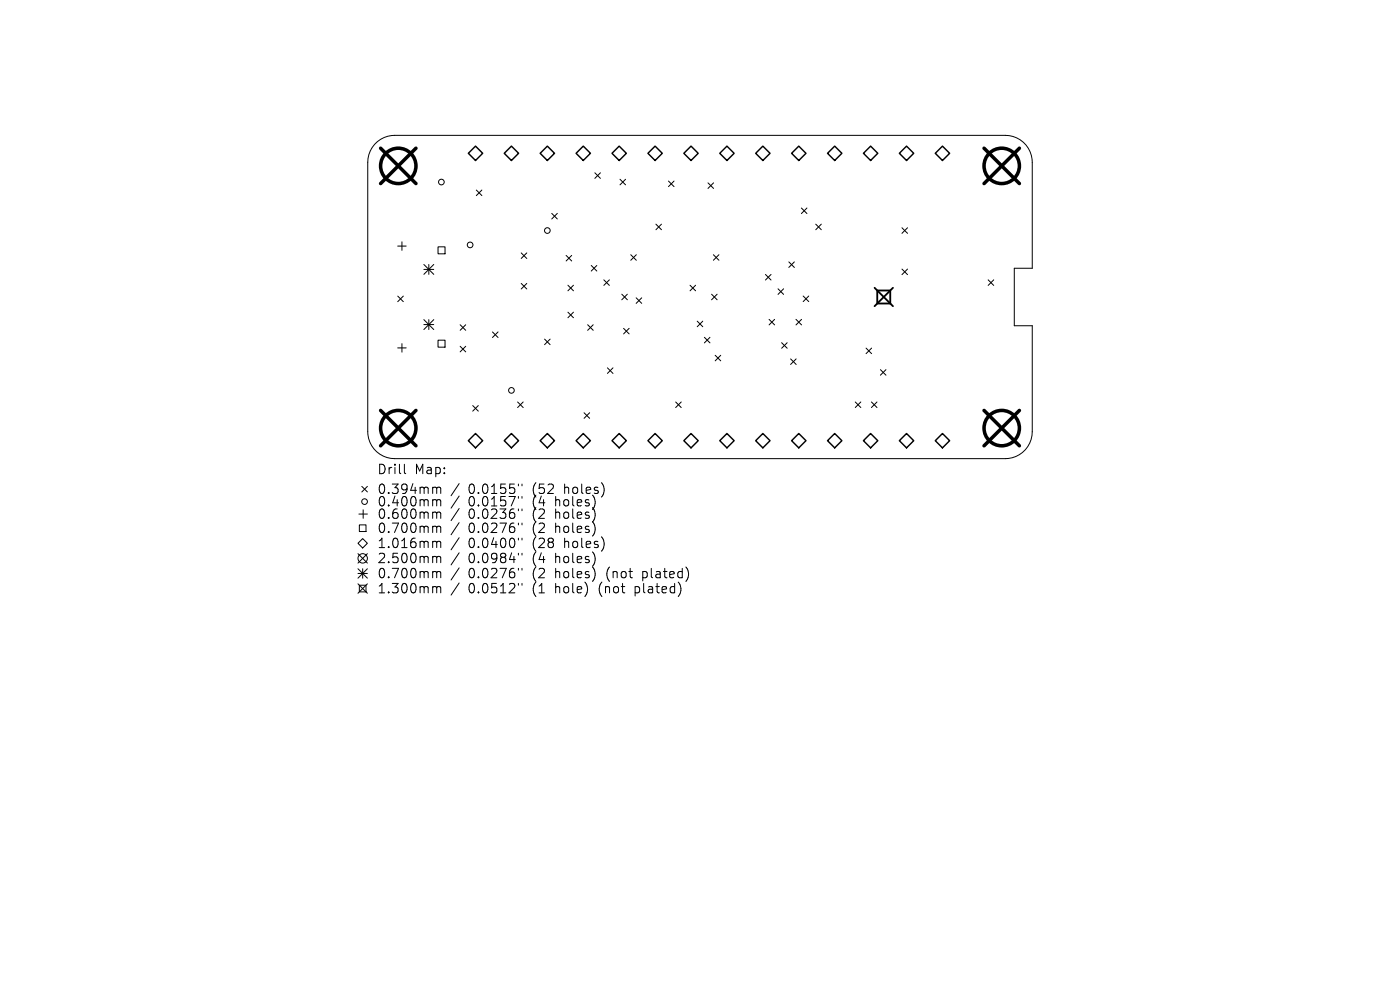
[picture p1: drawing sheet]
<svg xmlns="http://www.w3.org/2000/svg" width="297mm" height="210mm" viewBox="0 0 297 210" stroke-linecap="round" stroke-linejoin="round" font-family="sans-serif">
<defs><g id="words">
<g font-size="2.8">
<text x="79.9" y="100.9">Drill</text>
<text x="88" y="100.9">Map:</text>
<text x="79.9" y="105.1">0.394mm</text>
<text x="79.9" y="107.7">0.400mm</text>
<text x="99.4" y="105.1">0.0155&quot;</text>
<text x="99.4" y="107.7">0.0157&quot;</text>
<text x="113.1" y="105.1">(52</text>
<text x="113.1" y="107.7">(4</text>
<text x="118.1" y="107.7">holes)</text>
<text x="120" y="105.1">holes)</text>
<text x="79.9" y="110.3">0.600mm</text>
<text x="79.9" y="113.3">0.700mm</text>
<text x="99.4" y="110.3">0.0236&quot;</text>
<text x="99.4" y="113.3">0.0276&quot;</text>
<text x="113.1" y="110.3">(2</text>
<text x="113.1" y="113.3">(2</text>
<text x="118.1" y="110.3">holes)</text>
<text x="118.1" y="113.3">holes)</text>
<text x="79.9" y="116.5">1.016mm</text>
<text x="79.9" y="119.7">2.500mm</text>
<text x="99.4" y="116.5">0.0400&quot;</text>
<text x="99.4" y="119.7">0.0984&quot;</text>
<text x="113.1" y="116.5">(28</text>
<text x="113.1" y="119.7">(4</text>
<text x="118.1" y="119.7">holes)</text>
<text x="120" y="116.5">holes)</text>
<text x="79.9" y="122.9">0.700mm</text>
<text x="99.4" y="122.9">0.0276&quot;</text>
<text x="113.1" y="122.9">(2</text>
<text x="118.1" y="122.9">holes)</text>
<text x="129.1" y="122.9">(not</text>
<text x="137" y="122.9">plated)</text>
<text x="79.9" y="126.1">1.300mm</text>
<text x="99.4" y="126.1">0.0512&quot;</text>
<text x="113.1" y="126.1">(1</text>
<text x="118.1" y="126.1">hole)</text>
<text x="127.5" y="126.1">(not</text>
<text x="135.3" y="126.1">plated)</text>
</g>
</g></defs>
<g fill="none" stroke="#000" stroke-width=".21">
<path d="M79.5 30.6a5.7 5.7 0 0 1 4.2-1.9h129.6a5.7 5.7 0 0 1 5.7 5.7v22.5h-3.8v12.2h3.8v22.5a5.7 5.7 0 0 1-5.7 5.7h-129.6a5.7 5.7 0 0 1-5.7-5.7v-57.2a5.7 5.7 0 0 1 1.5-3.8zM126.2 36.7l1.2 1.1M127.4 36.7l-1.2 1.1M131.5 38l1.2 1.2M132.7 38l-1.2 1.2M141.8 38.4l1.2 1.2M143 38.4l-1.2 1.2M150.2 38.8l1.2 1.2M151.4 38.8l-1.2 1.2M84.4 52.2h1.8M85.3 51.3v1.8M89.9 56.1l2.1 2.1"/>
<path d="M89.9 57.2h2.1M91 56.1v2.1M92 56.1l-2.1 2.1M92.9 52.4h1.5v1.4h-1.5zM101 40.3l1.2 1.2M102.2 40.3l-1.2 1.2M110.6 53.6l1.2 1.2M111.8 53.6l-1.2 1.2M117 45.3l1.2 1.1M118.2 45.3l-1.2 1.1M120.1 54.2l1.2 1.2M121.3 54.2l-1.2 1.2"/>
<path d="M125.4 56.3l1.2 1.2M126.6 56.3l-1.2 1.2M128.1 59.4l1.2 1.1M129.3 59.4l-1.2 1.1M133.8 54l1.2 1.2M135 54l-1.2 1.2M139.1 47.6l1.2 1.1M140.3 47.6l-1.2 1.1M151.3 54l1.2 1.2M152.5 54l-1.2 1.2M162.4 58.2l1.2 1.2M163.6 58.2l-1.2 1.2"/>
<path d="M167.3 55.6l1.2 1.1M168.5 55.6l-1.2 1.1M170 44.1l1.2 1.2M171.2 44.1l-1.2 1.2M173.1 47.6l1.1 1.1M174.2 47.6l-1.1 1.1M191.3 48.3l1.2 1.2M191.3 57.1l1.2 1.2M192.5 48.3l-1.2 1.2M192.5 57.1l-1.2 1.2M209.6 59.4l1.2 1.1M210.8 59.4l-1.2 1.1"/>
<path d="M84.4 73.8h1.8M84.4 62.8l1.2 1.2M85.3 72.9v1.8M85.6 62.8l-1.2 1.2M89.9 67.8l2.1 2.1M89.9 68.9h2.1M91 67.8v2.1M92 67.8l-2.1 2.1M92.9 72.2h1.5v1.4h-1.5zM97.6 68.9l1.2 1.2M97.6 73.5l1.2 1.1M98.8 68.9l-1.2 1.2"/>
<path d="M98.8 73.5l-1.2 1.1M104.5 70.4l1.2 1.2M105.7 70.4l-1.2 1.2M110.6 60.1l1.2 1.2M111.8 60.1l-1.2 1.2M115.5 71.9l1.2 1.2M116.7 71.9l-1.2 1.2M120.5 60.5l1.2 1.2M120.5 66.2l1.2 1.2M121.7 60.5l-1.2 1.2M121.7 66.2l-1.2 1.2M124.7 68.9l1.2 1.2"/>
<path d="M125.9 68.9l-1.2 1.2M128.9 78l1.1 1.2M130 78l-1.1 1.2M131.9 62.4l1.2 1.2M132.3 69.7l1.2 1.1M133.1 62.4l-1.2 1.2M133.5 69.7l-1.2 1.1M135 63.2l1.1 1.2M136.1 63.2l-1.1 1.2M146.4 60.5l1.2 1.2M147.6 60.5l-1.2 1.2M147.9 68.1l1.2 1.2"/>
<path d="M149.1 68.1l-1.2 1.2M149.4 71.6l1.2 1.1M150.6 71.6l-1.2 1.1M151 62.4l1.1 1.2M151.7 75.4l1.2 1.1M152.1 62.4l-1.1 1.2M152.9 75.4l-1.2 1.1M163.2 67.7l1.1 1.2M164.3 67.7l-1.1 1.2M165.1 61.3l1.1 1.1M165.8 72.7l1.2 1.2M166.2 61.3l-1.1 1.1"/>
<path d="M167 72.7l-1.2 1.2M167.7 76.1l1.2 1.2M168.9 67.7l1.1 1.2M168.9 76.1l-1.2 1.2M170 67.7l-1.1 1.2M170.4 62.8l1.2 1.2M171.6 62.8l-1.2 1.2M183.7 73.8l1.2 1.2M184.9 73.8l-1.2 1.2M186.8 78.4l1.2 1.2M188 78.4l-1.2 1.2M85.8 98.5v1.7l.3 .3"/>
<path d="M100.3 86l1.2 1.2M101.5 86l-1.2 1.2M109.8 85.3l1.2 1.2M111 85.3l-1.2 1.2M123.9 87.6l1.2 1.1M125.1 87.6l-1.2 1.1M143.3 85.3l1.2 1.2M144.5 85.3l-1.2 1.2M181.4 85.3l1.2 1.2M182.6 85.3l-1.2 1.2M184.9 85.3l1.1 1.2M186 85.3l-1.1 1.2"/>
<path d="M75.9 115.2l1-1 1 1-1 1zM75.9 117.4l2 2M76.1 109h1.8M76.2 111.3h1.4v1.5h-1.4zM76.8 103.2l1.1 1.2M77 108.1v1.8M77.9 103.2l-1.1 1.2M77.9 117.4l-2 2M92.1 103.3l.4 .1 .1 .2M92.1 106h.3l.2 .3M92.1 108.6l.4 .1 .1 .2M92.1 111.6h.3l.2 .3"/>
<path d="M92.1 114.8h.3l.2 .3M92.1 118l.4 .1 .1 .2M92.6 103.6l.3-.3 .5 .1 .1 1.3M92.6 103.6v1.1M92.6 106.3v1M92.6 108.9v1.1M92.6 111.9v1.1M92.6 115.1v1.1M92.6 118.3v1.1M92.6 106.3l.3-.3 .5 .1 .1 1.2M92.6 108.9l.3-.3 .5 .1 .1 1.3M92.6 111.9l.3-.3 .5 .1 .1 1.3"/>
<path d="M92.6 115.1l.3-.3 .5 .1 .1 1.3M92.6 118.3l.3-.3 .5 .1 .1 1.3M97.4 102.6l-1.7 2.6M97.4 105.2l-1.7 2.6M97.4 107.9l-1.7 2.5M97.4 110.9l-1.7 2.5M97.4 114.1l-1.7 2.5M97.4 117.3l-1.7 2.5M110 102.7v.4M110 105.3v.4M110 108v.3M110 111v.3"/>
<path d="M110 114.2v.3M110 117.4v.3M110.7 102.7v.4M110.7 105.3v.4M110.7 108v.3M110.7 111v.3M110.7 114.2v.3M110.7 117.4v.3M75.9 120.6l2 2M75.9 121.6h2M75.9 123.8l2 2M76.2 124.1h1.4v1.5h-1.4z"/>
<path d="M76.9 120.6v2M77.9 120.6l-2 2M77.9 123.8l-2 2M92.1 121.2l.4 .1 .1 .2M92.1 124.4h.3l.2 .3M92.6 121.5v1.1M92.6 124.7v1.1M92.6 121.5l.3-.3 .5 .1 .1 1.3M92.6 124.7l.3-.3 .5 .1 .1 1.3M97.4 120.5l-1.7 2.5M97.4 123.7l-1.7 2.5M110 120.6v.3"/>
<path d="M110 123.8v.3M110.7 120.6v.3M110.7 123.8v.3"/>
<circle cx="93.6" cy="38.6" r=".6"/>
<circle cx="99.7" cy="52" r=".6"/>
<circle cx="116.1" cy="48.9" r=".6"/>
<circle cx="108.5" cy="82.8" r=".6"/>
<circle cx="76.9" cy="118.4" r="1"/>
<circle cx="77.3" cy="106.4" r=".6"/>
</g>
<g fill="none" stroke="#000" stroke-width=".3">
<path d="M99.4 32.5l1.5-1.5 1.5 1.5-1.5 1.5zM107 32.5l1.5-1.5 1.5 1.5-1.5 1.5zM114.6 32.5l1.5-1.5 1.5 1.5-1.5 1.5zM122.2 32.5l1.5-1.5 1.6 1.5-1.6 1.5zM129.8 32.5l1.6-1.5 1.5 1.5-1.5 1.5zM137.5 32.5l1.5-1.5 1.5 1.5-1.5 1.5zM145.1 32.5l1.5-1.5 1.5 1.5-1.5 1.5zM152.7 32.5l1.5-1.5 1.5 1.5-1.5 1.5zM160.3 32.5l1.5-1.5 1.6 1.5-1.6 1.5zM167.9 32.5l1.6-1.5 1.5 1.5-1.5 1.5zM175.6 32.5l1.5-1.5 1.5 1.5-1.5 1.5zM183.2 32.5l1.5-1.5 1.5 1.5-1.5 1.5z"/>
<path d="M190.8 32.5l1.5-1.5 1.5 1.5-1.5 1.5zM198.4 32.5l1.5-1.5 1.6 1.5-1.6 1.5zM100.9 92l1.5 1.5-1.5 1.5-1.5-1.5zM107 93.5l1.5-1.5 1.5 1.5-1.5 1.5zM114.6 93.5l1.5-1.5 1.5 1.5-1.5 1.5zM123.7 92l1.6 1.5-1.6 1.5-1.5-1.5zM131.4 92l1.5 1.5-1.5 1.5-1.6-1.5zM137.5 93.5l1.5-1.5 1.5 1.5-1.5 1.5zM145.1 93.5l1.5-1.5 1.5 1.5-1.5 1.5zM154.2 92l1.5 1.5-1.5 1.5-1.5-1.5zM160.3 93.5l1.5-1.5 1.6 1.5-1.6 1.5zM167.9 93.5l1.6-1.5 1.5 1.5-1.5 1.5z"/>
<path d="M177.1 92l1.5 1.5-1.5 1.5-1.5-1.5zM183.2 93.5l1.5-1.5 1.5 1.5-1.5 1.5zM190.8 93.5l1.5-1.5 1.5 1.5-1.5 1.5zM199.9 92l1.6 1.5-1.6 1.5-1.5-1.5z"/>
</g>
<g fill="none" stroke="#000" stroke-width=".75">
<path d="M80.7 31.4l7.5 7.5M88.2 31.4l-7.5 7.5M208.8 31.4l7.5 7.5M216.3 31.4l-7.5 7.5M80.7 87.1l7.5 7.5M88.2 87.1l-7.5 7.5M208.8 87.1l7.5 7.5M216.3 87.1l-7.5 7.5"/>
<circle cx="84.5" cy="35.2" r="3.7"/>
<circle cx="212.5" cy="35.2" r="3.7"/>
<circle cx="84.5" cy="90.8" r="3.7"/>
<circle cx="212.5" cy="90.8" r="3.7"/>
</g>
<path d="M185.5 61.1l3.9 3.9M186.1 61.6h2.8v2.8h-2.8zM189.4 61.1l-3.9 3.9" fill="none" stroke="#000" stroke-width=".39"/>
<use href="#words"/>
</svg>
